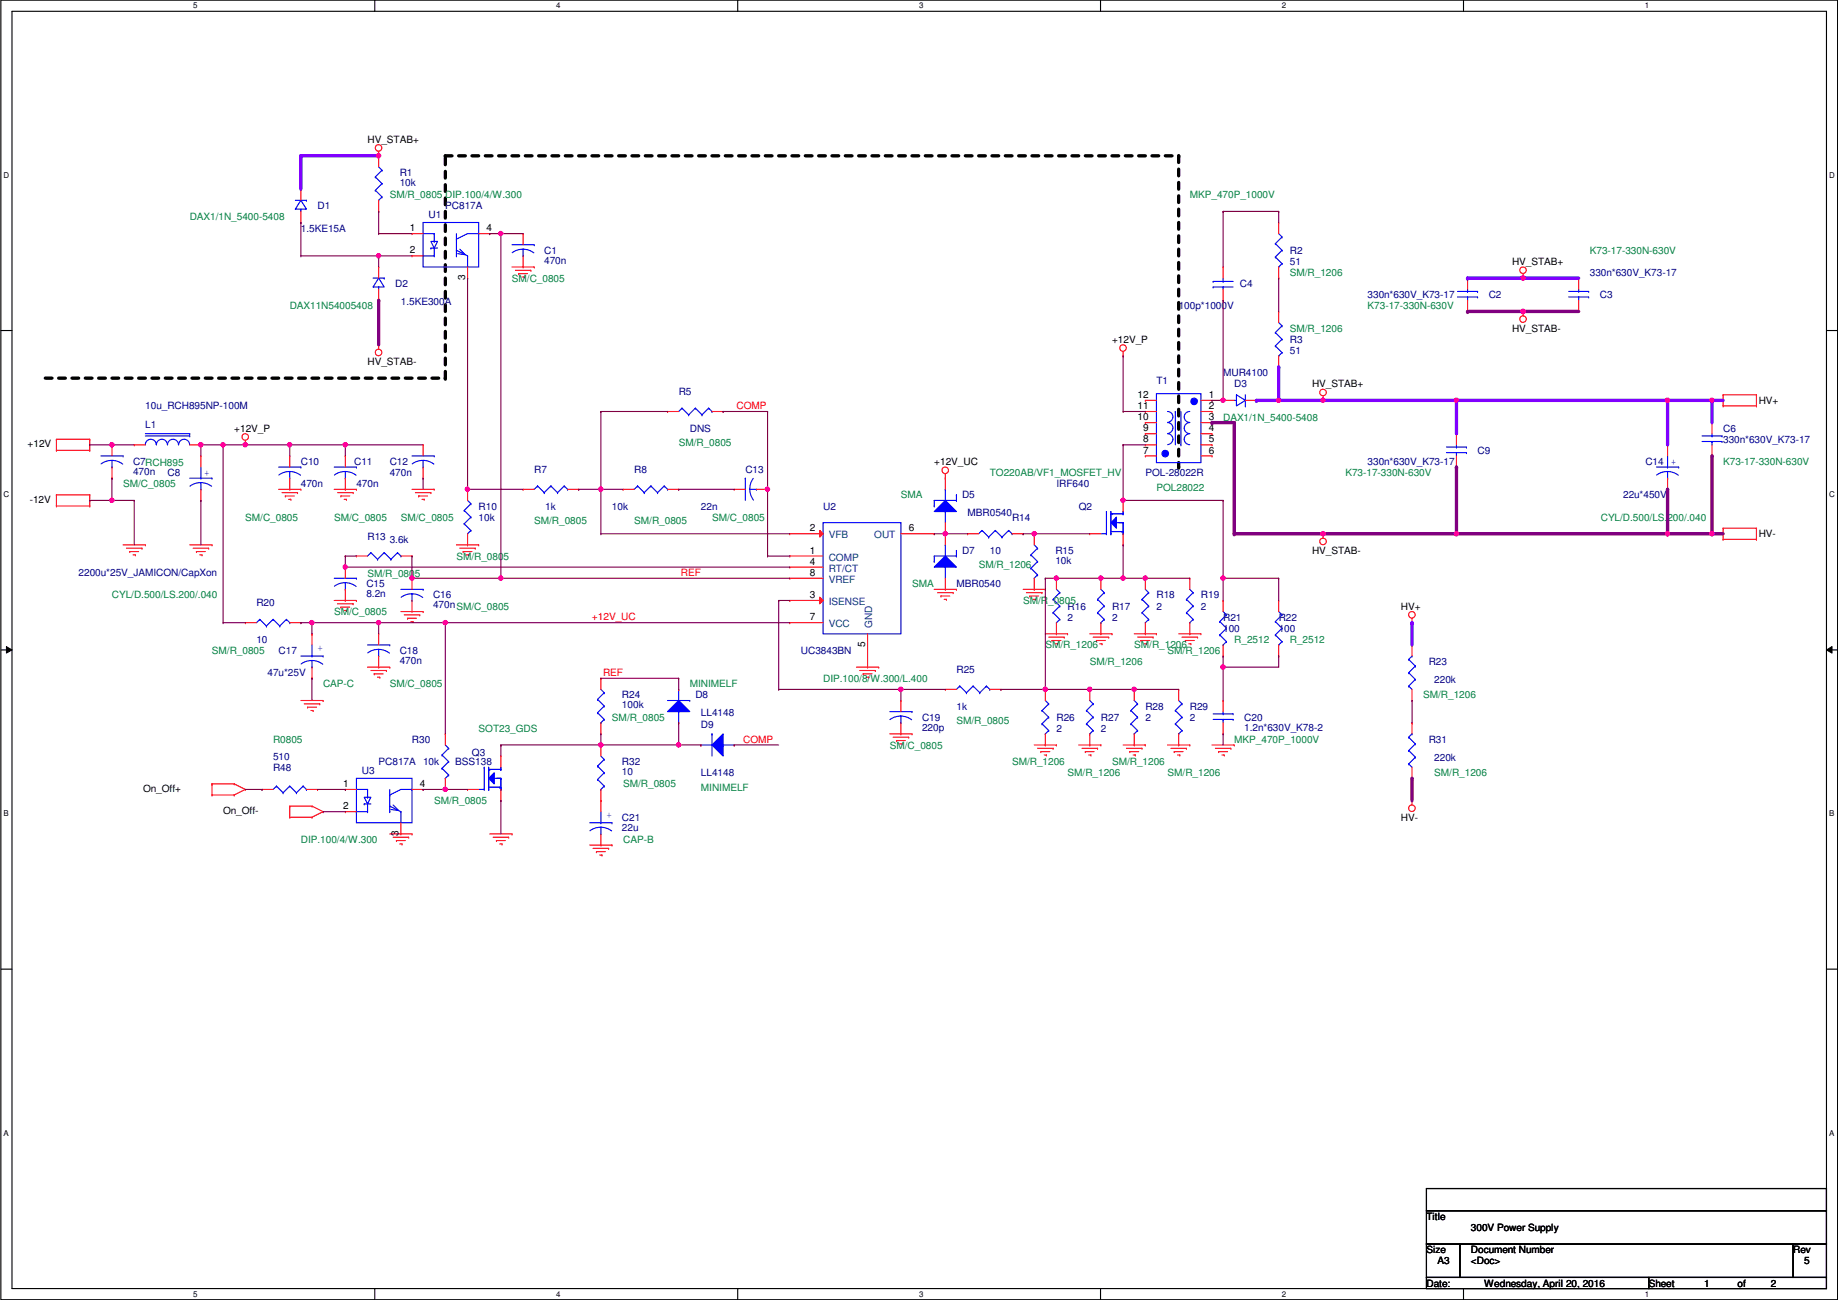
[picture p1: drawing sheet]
<svg xmlns="http://www.w3.org/2000/svg" width="420mm" height="297mm" viewBox="0 0 420 297" stroke-linecap="round" stroke-linejoin="round" font-family="sans-serif">
<defs><g id="words">
<g font-size="2.3">
<text x="84" y="32.6">HV_STAB+</text>
<text x="93.7" y="52.8">1</text>
<text x="111.2" y="52.8">4</text>
<text x="93.7" y="57.9">2</text>
<text x="106.3" y="64.1" transform="rotate(-90 106.3 64.1)">3</text>
<text x="345.6" y="60.5">HV_STAB+</text>
<text x="345.6" y="75.8">HV_STAB-</text>
<text x="84" y="83.4">HV_STAB-</text>
<text x="254.2" y="78.3">+12V_P</text>
<text x="299.9" y="88.5">HV_STAB+</text>
<text x="260" y="93.5">11</text>
<text x="260" y="90.9">12</text>
<text x="276.3" y="90.9">1</text>
<text x="276.3" y="93.5">2</text>
<text x="402" y="92.3">HV+</text>
<text x="53.5" y="98.6">+12V_P</text>
<text x="260" y="96">10</text>
<text x="261.3" y="101.1">8</text>
<text x="261.3" y="98.6">9</text>
<text x="276.3" y="96">3</text>
<text x="276.3" y="98.6">4</text>
<text x="276.3" y="101.1">5</text>
<text x="6.3" y="102.2">+12V</text>
<text x="213.6" y="106.3">+12V_UC</text>
<text x="261.3" y="103.6">7</text>
<text x="276.3" y="103.6">6</text>
<text x="6.8" y="114.9">-12V</text>
<text x="185.1" y="121.4">2</text>
<text x="207.7" y="121.4">6</text>
<text x="402" y="122.8">HV-</text>
<text x="185.1" y="131.6">8</text>
<text x="185.1" y="129">4</text>
<text x="185.1" y="126.5">1</text>
<text x="299.9" y="126.6">HV_STAB-</text>
<text x="185.1" y="136.7">3</text>
<text x="185.1" y="141.7">7</text>
<text x="320.2" y="139.3">HV+</text>
<text x="197.8" y="147.9" transform="rotate(-90 197.8 147.9)">5</text>
<text x="78.4" y="179.8">1</text>
<text x="96" y="179.8">4</text>
<text x="32.7" y="180.9">On_Off+</text>
<text x="78.4" y="184.9">2</text>
<text x="51" y="186">On_Off-</text>
<text x="91.1" y="191.1" transform="rotate(-90 91.1 191.1)">3</text>
<text x="320.2" y="187.5">HV-</text>
<text x="326.1" y="278.7">Title</text>
<text x="336.2" y="281.3">300V Power Supply</text>
<text x="326.1" y="286.3">Size</text>
<text x="336.2" y="286.3">Document Number</text>
<text x="409.9" y="286.3">Rev</text>
<text x="326.1" y="294">Date:</text>
<text x="328.6" y="288.9">A3</text>
<text x="336.2" y="288.9">&lt;Doc&gt;</text>
<text x="339.3" y="294">Wednesday, April 20, 2016</text>
<text x="376.9" y="294">Sheet</text>
<text x="389.6" y="294">1</text>
<text x="397.2" y="294">of</text>
<text x="404.8" y="294">2</text>
<text x="412.4" y="288.9">5</text>
</g>
<g font-size="2.3" fill="#000080">
<text x="91.4" y="40.2">R1</text>
<text x="72.6" y="47.8">D1</text>
<text x="91.4" y="42.5">10k</text>
<text x="101.8" y="47.8">PC817A</text>
<text x="68.8" y="52.9">1.5KE15A</text>
<text x="98" y="49.9">U1</text>
<text x="124.4" y="58">C1</text>
<text x="294.8" y="58">R2</text>
<text x="90.4" y="65.6">D2</text>
<text x="124.4" y="60.3">470n</text>
<text x="283.4" y="65.6">C4</text>
<text x="294.8" y="60.5">51</text>
<text x="363.4" y="63.1">330n*630V_K73-17</text>
<text x="91.6" y="69.7">1.5KE300A</text>
<text x="269.4" y="70.7">100p*1000V</text>
<text x="312.6" y="68.2">330n*630V_K73-17</text>
<text x="340.3" y="68.2">C2</text>
<text x="365.7" y="68.2">C3</text>
<text x="294.8" y="78.3">R3</text>
<text x="294.8" y="80.9">51</text>
<text x="264.4" y="87.7">T1</text>
<text x="279.6" y="85.9">MUR4100</text>
<text x="282.1" y="88.5">D3</text>
<text x="33.2" y="93.6">10u_RCH895NP-100M</text>
<text x="155.1" y="90.3">R5</text>
<text x="33.2" y="97.9">L1</text>
<text x="157.7" y="98.6">DNS</text>
<text x="393.9" y="98.6">C6</text>
<text x="393.9" y="101.2">330n*630V_K73-17</text>
<text x="30.4" y="106.3">C7RCH895</text>
<text x="68.8" y="106.3">C10</text>
<text x="81" y="106.3">C11</text>
<text x="89.1" y="106.3">C12</text>
<text x="312.6" y="106.3">330n*630V_K73-17</text>
<text x="337.8" y="103.7">C9</text>
<text x="376.1" y="106.3">C14</text>
<text x="30.4" y="108.5">470n</text>
<text x="38.3" y="108.8">C8</text>
<text x="68.8" y="111.3">470n</text>
<text x="81.5" y="111.3">470n</text>
<text x="89.1" y="108.8">470n</text>
<text x="122.1" y="108">R7</text>
<text x="145" y="108">R8</text>
<text x="170.4" y="108">C13</text>
<text x="219.9" y="113.9">D5</text>
<text x="241.5" y="111.3">IRF640</text>
<text x="261.8" y="108.8">POL-28022R</text>
<text x="371" y="113.9">22u*450V</text>
<text x="109.4" y="116.4">R10</text>
<text x="109.4" y="119">10k</text>
<text x="124.7" y="116.4">1k</text>
<text x="139.9" y="116.4">10k</text>
<text x="160.2" y="116.4">22n</text>
<text x="188.2" y="116.4">U2</text>
<text x="221.2" y="117.9">MBR0540</text>
<text x="231.3" y="119">R14</text>
<text x="246.6" y="116.4">Q2</text>
<text x="84" y="123.3">R13</text>
<text x="89.1" y="124">3.6k</text>
<text x="18" y="131.7">2200u*25V_JAMICON/CapXon</text>
<text x="219.9" y="126.6">D7</text>
<text x="226.3" y="126.6">10</text>
<text x="241.2" y="126.6">R15</text>
<text x="241.2" y="128.9">10k</text>
<text x="83.8" y="134.2">C15</text>
<text x="83.8" y="136.5">8.2n</text>
<text x="99" y="136.7">C16</text>
<text x="218.6" y="134.2">MBR0540</text>
<text x="264.4" y="136.7">R18</text>
<text x="274.5" y="136.7">R19</text>
<text x="58.6" y="138.5">R20</text>
<text x="99" y="139">470nSM/C_0805</text>
<text x="244" y="139.3">R16</text>
<text x="244" y="141.8">2</text>
<text x="254.2" y="139.3">R17</text>
<text x="254.2" y="141.8">2</text>
<text x="264.4" y="139.3">2</text>
<text x="274.5" y="139.3">2</text>
<text x="279.6" y="141.8">R21</text>
<text x="292.3" y="141.8">R22</text>
<text x="58.6" y="146.9">10</text>
<text x="63.7" y="149.4">C17</text>
<text x="91.4" y="149.4">C18</text>
<text x="183.1" y="149.4">UC3843BN</text>
<text x="279.6" y="144.4">100</text>
<text x="292.3" y="144.4">100</text>
<text x="61.2" y="154.5">47u*25V</text>
<text x="91.4" y="151.7">470n</text>
<text x="218.6" y="153.8">R25</text>
<text x="326.6" y="152">R23</text>
<text x="142.2" y="159.6">R24</text>
<text x="142.2" y="161.9">100k</text>
<text x="159" y="159.6">D8</text>
<text x="327.9" y="156">220k</text>
<text x="160.2" y="166.5">D9</text>
<text x="160.2" y="163.7">LL4148</text>
<text x="210.8" y="164.7">C19</text>
<text x="210.8" y="167">220p</text>
<text x="218.6" y="162.1">1k</text>
<text x="241.5" y="164.7">R26</text>
<text x="241.5" y="167.2">2</text>
<text x="251.7" y="164.7">R27</text>
<text x="251.7" y="167.2">2</text>
<text x="261.8" y="162.1">R28</text>
<text x="261.8" y="164.7">2</text>
<text x="272" y="162.1">R29</text>
<text x="272" y="164.7">2</text>
<text x="284.4" y="164.7">C20</text>
<text x="284.4" y="167">1.2n*630V_K78-2</text>
<text x="62.4" y="173.6">510</text>
<text x="94.2" y="169.8">R30</text>
<text x="107.9" y="172.8">Q3</text>
<text x="326.6" y="169.8">R31</text>
<text x="327.9" y="173.8">220k</text>
<text x="62.4" y="176.1">R48</text>
<text x="82.8" y="176.9">U3</text>
<text x="86.6" y="174.8">PC817A</text>
<text x="96.7" y="174.8">10k</text>
<text x="104.1" y="174.8">BSS138</text>
<text x="142.2" y="174.8">R32</text>
<text x="142.2" y="177.1">10</text>
<text x="160.2" y="177.4">LL4148</text>
<text x="142.2" y="187.5">C21</text>
<text x="142.2" y="189.8">22u</text>
</g>
<g font-size="2.3" fill="#008040">
<text x="89.1" y="45.3">SM/R_0805</text>
<text x="101.8" y="45.3">DIP.100/4/W.300</text>
<text x="272" y="45.3">MKP_470P_1000V</text>
<text x="43.4" y="50.4">DAX1/1N_5400-5408</text>
<text x="363.4" y="58">K73-17-330N-630V</text>
<text x="117" y="64.3">SM/C_0805</text>
<text x="294.8" y="63.1">SM/R_1206</text>
<text x="66.2" y="70.7">DAX11N54005408</text>
<text x="312.6" y="70.7">K73-17-330N-630V</text>
<text x="294.8" y="75.8">SM/R_1206</text>
<text x="155.1" y="101.9">SM/R_0805</text>
<text x="279.6" y="96.1">DAX1/1N_5400-5408</text>
<text x="393.9" y="106.3">K73-17-330N-630V</text>
<text x="28.1" y="111.3">SM/C_0805</text>
<text x="205.9" y="113.9">SMA</text>
<text x="226.3" y="108.8">TO220AB/VF1_MOSFET_HV</text>
<text x="264.4" y="112.1">POL28022</text>
<text x="307.5" y="108.8">K73-17-330N-630V</text>
<text x="56.1" y="119">SM/C_0805</text>
<text x="76.4" y="119">SM/C_0805</text>
<text x="91.6" y="119">SM/C_0805</text>
<text x="122.1" y="119.7">SM/R_0805</text>
<text x="145" y="119.7">SM/R_0805</text>
<text x="162.8" y="119">SM/C_0805</text>
<text x="366" y="119">CYL/D.500/LS.200/.040</text>
<text x="84" y="131.9">SM/R_0805</text>
<text x="104.3" y="127.8">SM/R_0805</text>
<text x="223.7" y="129.9">SM/R_1206</text>
<text x="25.6" y="136.7">CYL/D.500/LS.200/.040</text>
<text x="208.5" y="134.2">SMA</text>
<text x="76.4" y="140.5">SM/C_0805</text>
<text x="233.9" y="138">SM/R_0805</text>
<text x="48.5" y="149.4">SM/R_0805</text>
<text x="239" y="148.2">SM/R_1206</text>
<text x="259.3" y="148.2">SM/R_1206</text>
<text x="266.9" y="149.4">SM/R_1206</text>
<text x="282.1" y="146.9">R_2512</text>
<text x="294.8" y="146.9">R_2512</text>
<text x="188.2" y="155.8">DIP.100/8/W.300/L.400</text>
<text x="249.1" y="152">SM/R_1206</text>
<text x="73.9" y="157.1">CAP-C</text>
<text x="89.1" y="157.1">SM/C_0805</text>
<text x="157.7" y="157.1">MINIMELF</text>
<text x="325.3" y="159.6">SM/R_1206</text>
<text x="109.4" y="167.2">SOT23_GDS</text>
<text x="139.9" y="164.7">SM/R_0805</text>
<text x="218.6" y="165.4">SM/R_0805</text>
<text x="62.4" y="169.8">R0805</text>
<text x="203.4" y="171">SM/C_0805</text>
<text x="282.1" y="169.8">MKP_470P_1000V</text>
<text x="142.4" y="179.9">SM/R_0805</text>
<text x="231.3" y="174.8">SM/R_1206</text>
<text x="244" y="177.4">SM/R_1206</text>
<text x="254.2" y="174.8">SM/R_1206</text>
<text x="266.9" y="177.4">SM/R_1206</text>
<text x="327.9" y="177.4">SM/R_1206</text>
<text x="99.3" y="183.7">SM/R_0805</text>
<text x="160.2" y="180.7">MINIMELF</text>
<text x="68.8" y="192.6">DIP.100/4/W.300</text>
<text x="142.4" y="192.6">CAP-B</text>
</g>
<g font-size="2.3" fill="#f00">
<text x="168.3" y="93.5">COMP</text>
<text x="155.6" y="131.6">REF</text>
<text x="135.3" y="141.6">+12V_UC</text>
<text x="137.9" y="154.5">REF</text>
<text x="169.9" y="169.7">COMP</text>
</g>
<g font-size="2.3" fill="#00f">
<text x="382" y="106.3">+</text>
<text x="46.7" y="108.8">+</text>
<text x="72.6" y="148.7">+</text>
<text x="138.6" y="186.8">+</text>
</g>
<g font-size="2.3" fill="#004080">
<text x="189.4" y="123">VFB</text>
<text x="199.8" y="123">OUT</text>
<text x="189.4" y="130.6">RT/CT</text>
<text x="189.4" y="128.1">COMP</text>
<text x="189.4" y="133.2">VREF</text>
<text x="189.4" y="143.3">VCC</text>
<text x="189.4" y="138.3">ISENSE</text>
<text x="199.4" y="143.6" transform="rotate(-90 199.4 143.6)">GND</text>
</g>
<g font-size="1.8">
<text x="44.2" y="1.9">5</text>
<text x="127.1" y="1.9">4</text>
<text x="210.1" y="1.9">3</text>
<text x="293" y="1.9">2</text>
<text x="376" y="1.9">1</text>
<text x=".8" y="40.6">D</text>
<text x="418.2" y="40.6">D</text>
<text x=".8" y="113.6">C</text>
<text x="418.2" y="113.6">C</text>
<text x=".8" y="186.6">B</text>
<text x="418.2" y="186.6">B</text>
<text x=".8" y="259.5">A</text>
<text x="418.2" y="259.5">A</text>
<text x="44.2" y="296.3">5</text>
<text x="127.1" y="296.3">4</text>
<text x="210.1" y="296.3">3</text>
<text x="293" y="296.3">2</text>
<text x="376" y="296.3">1</text>
</g>
</g></defs>
<path d="M.2 0h419.9v297h-419.9zM2.7 2.6h414.8v291.8h-414.8z" fill="none" stroke="#000" stroke-width=".25"/>
<g fill="#fff">
<path d="M44.2 .3h1v2h-1z"/>
<path d="M44.2 294.7h1v2h-1z"/>
</g>
<path d="M85.7 0v2.6M85.7 294.4v2.6" fill="none" stroke="#000" stroke-width=".25"/>
<g fill="#fff">
<path d="M127.1 .3h1v2h-1z"/>
<path d="M127.1 294.7h1v2h-1z"/>
</g>
<path d="M168.6 0v2.6M168.6 294.4v2.6" fill="none" stroke="#000" stroke-width=".25"/>
<g fill="#fff">
<path d="M210.1 .3h1v2h-1z"/>
<path d="M210.1 294.7h1v2h-1z"/>
</g>
<path d="M251.6 0v2.6M251.6 294.4v2.6" fill="none" stroke="#000" stroke-width=".25"/>
<g fill="#fff">
<path d="M293 .3h1v2h-1z"/>
<path d="M293 294.7h1v2h-1z"/>
</g>
<path d="M334.5 0v2.6M334.5 294.4v2.6" fill="none" stroke="#000" stroke-width=".25"/>
<g fill="#fff">
<path d="M376 .3h1v2h-1z"/>
<path d="M376 294.7h1v2h-1z"/>
<path d="M.8 39h1.3v2h-1.3z"/>
<path d="M418.2 39h1.2v2h-1.2z"/>
<path d="M.8 112h1.3v2h-1.3z"/>
<path d="M418.2 112h1.2v2h-1.2z"/>
</g>
<path d="M.2 75.5h2.5M417.5 75.5h2.6" fill="none" stroke="#000" stroke-width=".25"/>
<g fill="#fff">
<path d="M.8 185h1.2v1.9h-1.2z"/>
<path d="M418.2 185h1.1v1.9h-1.1z"/>
</g>
<path d="M.2 148.5h2.5M417.5 148.5h2.6" fill="none" stroke="#000" stroke-width=".25"/>
<path d="M1.5 147.7l1.2 .8-1.2 .7zM417.5 148.5l1.3-.8v1.5z" fill="#000"/>
<path d="M1.5 147.7l1.2 .8-1.2 .7zM417.5 148.5l1.3-.8v1.5z" fill="none" stroke="#000" stroke-width=".23"/>
<g fill="#fff">
<path d="M.8 257.9h1.2v2h-1.2z"/>
<path d="M418.2 257.9h1.1v2h-1.1z"/>
</g>
<path d="M.2 221.4h2.5M417.5 221.4h2.6M326.1 271.6h91.4v5h-91.4zM326.1 276.6h91.4v7.7h-91.4zM326.1 284.3h7.6v7.6h-7.6zM326.1 291.9h50.8v2.5h-50.8zM333.7 284.3h76.2v7.6h-76.2zM376.9 291.9h40.6v2.5h-40.6zM409.9 284.3h7.6v7.6h-7.6z" fill="none" stroke="#000" stroke-width=".25"/>
<path d="M101.8 35.6h167.6M269.4 35.6v71.1M10.4 86.4h91.4M101.8 86.4v-50.8" fill="none" stroke="#000" stroke-width=".76" stroke-dasharray="1.5 1.5"/>
<g fill="#000" stroke-dasharray="1.5 1.5">
<circle cx="101.8" cy="35.6" r=".38"/>
<circle cx="269.4" cy="35.6" r=".38"/>
<circle cx="101.8" cy="86.4" r=".38"/>
<circle cx="269.4" cy="106.7" r=".38"/>
</g>
<g fill="none" stroke="#f00" stroke-width=".25">
<path d="M86.6 35.6h.1M86.6 34.6v1M292.3 50.8h.1M292.3 50.8v2.6M86.6 78.8h.1M86.6 78.8v1M117 61h5.1M117.8 61.8h3.6M118.6 62.5h.1M118.6 62.5h2M119.3 63.3h.5M119.8 63.3h.1"/>
<path d="M121.4 61.8h.1M122.1 61h.1M279.6 68.6h.1M279.6 61h.1M279.6 61v2.5M279.6 66.1v2.5M292.3 63.5h.1M292.3 61v2.5M348.2 71.2h.1M348.2 63.5h.1M348.2 62.5v1M348.2 71.2v1"/>
<path d="M256.7 81.3h.1M256.7 80.3v1M302.5 91.5h.1M302.5 90.5v1M393.9 90.2h.1M393.9 92.8h.1M393.9 90.2h7.6M393.9 90.2v2.6M393.9 92.8h7.6M401.5 92.8h.1M401.5 90.2h.1M401.5 90.2v2.6"/>
<path d="M12.9 102.9h.1M12.9 100.4h.1M12.9 115.6h.1M12.9 113.1h.1M12.9 100.4h7.6M12.9 102.9h7.6M12.9 100.4v2.5M12.9 113.1v2.5M12.9 113.1h7.6M12.9 115.6h7.6M20.5 100.4h.1M20.5 102.9h.1"/>
<path d="M20.5 113.1h.1M20.5 115.6h.1M20.5 100.4v2.5M20.5 113.1v2.5M56.1 101.6h.1M56.1 100.6v1M63.7 111.8h5.1M64.5 112.6h3.5M65.2 113.3h.1M65.2 113.3h2.1M66 114.1h.5M66.5 114.1h.1"/>
<path d="M68 112.6h.1M68.8 111.8h.1M76.4 111.8h5.1M77.2 112.6h3.5M77.9 113.3h.1M77.9 113.3h2.1M78.7 114.1h.5M79.2 114.1h.1M80.7 112.6h.1M81.5 111.8h.1M94.2 111.8h5.1M94.9 112.6h3.6"/>
<path d="M95.7 113.3h.1M95.7 113.3h2M96.5 114.1h.5M97 114.1h.1M98.5 112.6h.1M99.3 111.8h.1M216.1 109.3h.1M216.1 108.2v1.1M28.1 124.5h5.1M28.9 125.3h3.6M29.7 126h.1M29.7 126h2"/>
<path d="M30.4 126.8h.5M30.9 126.8h.1M32.5 125.3h.1M33.2 124.5h.1M43.4 124.5h5.1M44.1 125.3h3.6M44.9 126h.1M44.9 126h2M45.7 126.8h.5M46.2 126.8h.1M47.7 125.3h.1M48.5 124.5h.1"/>
<path d="M76.4 137.2h5.1M77.2 138h3.5M77.9 138.7h.1M77.9 138.7h2.1M78.7 139.5h.5M79.2 139.5h.1M80.7 138h.1M81.5 137.2h.1M91.6 139.7h5.1M96.7 139.7h.1M104.3 124.5h5.1M105.1 125.3h3.6"/>
<path d="M105.9 126h.1M105.9 126h2M106.6 126.8h.5M107.1 126.8h.1M108.7 125.3h.1M109.4 124.5h.1M213.6 134.7h5M214.3 135.4h3.6M215.1 136.2h.1M215.1 136.2h2M215.8 136.9h.6M216.4 136.9h.1"/>
<path d="M217.9 135.4h.1M218.6 134.7h.1M233.9 134.7h5.1M234.6 135.4h3.6M235.4 136.2h.1M235.4 136.2h2M236.2 136.9h.5M236.7 136.9h.1M238.2 135.4h.1M239 134.7h.1M251.7 132.1h.1M251.7 132.1v2.6"/>
<path d="M302.5 122h.1M302.5 122v1M393.9 120.7h.1M393.9 123.2h.1M393.9 120.7v2.5M393.9 120.7h7.6M393.9 123.2h7.6M401.5 123.2h.1M401.5 120.7h.1M401.5 120.7v2.5M84 152.4h5.1M84.8 153.2h3.5"/>
<path d="M85.5 154h.1M85.5 154h2.1M86.3 154.7h.5M86.8 154.7h.1M88.3 153.2h.1M89.1 152.4h.1M92.4 140.5h3.6M93.2 141.3h.1M93.2 141.3h2M93.9 142h.5M94.4 142h.1M96 140.5h.1"/>
<path d="M195.8 152.4h5.1M196.5 153.2h3.6M197.3 154h.1M197.3 154h2M198.1 154.7h.5M198.6 154.7h.1M200.1 153.2h.1M200.9 152.4h.1M239 144.8h5M239.7 145.6h3.6M240.5 146.3h.1M240.5 146.3h2"/>
<path d="M241.2 147.1h.6M241.8 147.1h.1M243.3 145.6h.1M244 144.8h.1M249.1 144.8h5.1M249.9 145.6h3.5M250.6 146.3h.1M250.6 146.3h2.1M251.4 147.1h.5M251.7 144.8h.1M251.7 142.3v2.5M251.9 147.1h.1"/>
<path d="M253.4 145.6h.1M254.2 144.8h.1M259.3 144.8h5.1M260 145.6h3.6M260.8 146.3h.1M260.8 146.3h2M261.6 147.1h.5M262.1 147.1h.1M263.6 145.6h.1M264.4 144.8h.1M269.4 157.5h.1M269.4 144.8h5.1"/>
<path d="M269.4 157.5v2.6M270.2 145.6h3.6M271 146.3h.1M271 146.3h2M271.7 147.1h.5M272.2 147.1h.1M273.8 145.6h.1M274.5 144.8h.1M322.8 142.3h.1M322.8 141.3v1M48.5 179.1h.1M48.5 179.1h5"/>
<path d="M48.5 179.1v2.6M53.5 179.1h.1M53.5 179.1l2.6 1.3M68.8 160.1h5.1M69.5 160.8h3.6M70.3 161.6h.1M70.3 161.6h2M71.1 162.3h.5M71.6 162.3h.1M73.1 160.8h.1M73.9 160.1h.1M203.4 167.7h5.1"/>
<path d="M204.2 168.4h3.5M204.9 169.2h.1M204.9 169.2h2.1M205.7 170h.5M206.2 170h.1M207.7 168.4h.1M208.5 167.7h.1M236.4 170.2h5.1M237.2 171h3.5M237.9 171.7h.1M237.9 171.7h2.1M238.7 172.5h.5"/>
<path d="M239.2 172.5h.1M240.7 171h.1M241.5 170.2h.1M246.6 170.2h5.1M247.3 171h3.6M248.1 171.7h.1M248.1 171.7h2M248.9 172.5h.5M249.4 172.5h.1M250.9 171h.1M251.7 170.2h.1M256.7 170.2h5.1"/>
<path d="M257.5 171h3.6M258.3 171.7h.1M258.3 171.7h2M259 172.5h.5M259.5 172.5h.1M261.1 171h.1M261.8 170.2h.1M266.9 170.2h5.1M267.7 171h3.5M268.4 171.7h.1M268.4 171.7h2.1M269.2 172.5h.5"/>
<path d="M269.4 170.2h.1M269.4 167.7v2.5M269.7 172.5h.1M271.2 171h.1M272 170.2h.1M277.1 170.2h5M277.8 171h3.6M278.6 171.7h.1M278.6 171.7h2M279.3 172.5h.6M279.6 160.1h.1M279.6 167.7h.1"/>
<path d="M279.6 160.1v2.5M279.6 165.1v2.6M279.9 172.5h.1M281.4 171h.1M282.1 170.2h.1M48.5 181.7h.1M48.5 181.7h5M53.5 181.7h.1M56.1 180.4h.1M56.1 180.4l-2.6 1.3M66.2 186.7h.1M66.2 184.2h.1"/>
<path d="M66.2 184.2h5.1M66.2 186.7h5.1M66.2 184.2v2.5M71.3 184.2h.1M71.3 186.7h.1M71.3 184.2l2.6 1.3M73.9 185.5h.1M73.9 185.5l-2.6 1.2M89.1 190.5h5.1M89.9 191.3h3.5M90.6 192.1h.1M90.6 192.1h2.1"/>
<path d="M91.4 192.8h.5M91.9 192.8h.1M93.4 191.3h.1M94.2 190.5h.1M112 190.5h5M112.7 191.3h3.6M113.5 192.1h.1M113.5 192.1h2M114.2 192.8h.6M114.8 192.8h.1M116.3 191.3h.1M117 190.5h.1"/>
<path d="M134.8 193.1h5.1M135.6 193.8h3.5M136.3 194.6h.1M136.3 194.6h2.1M137.1 195.4h.5M137.6 195.4h.1M139.1 193.8h.1M139.9 193.1h.1M322.8 182.9h.1M322.8 182.9v1"/>
<circle cx="86.5" cy="33.8" r=".75"/>
<circle cx="256.7" cy="79.5" r=".75"/>
<circle cx="348.2" cy="72.9" r=".75"/>
<circle cx="348.2" cy="61.7" r=".75"/>
<circle cx="56.1" cy="99.8" r=".75"/>
<circle cx="86.5" cy="80.5" r=".75"/>
<circle cx="302.4" cy="89.7" r=".75"/>
<circle cx="216.1" cy="107.5" r=".75"/>
<circle cx="302.4" cy="123.7" r=".75"/>
<circle cx="322.8" cy="140.5" r=".75"/>
<circle cx="322.8" cy="184.7" r=".75"/>
</g>
<g fill="none" stroke="#00f" stroke-width=".25">
<path d="M291.5 55.7h.1M291.5 58.7h.1M291.5 55.7l1.6 1.5M291.5 58.7l1.6 1.5M292.3 53.4l.8 .7M293.1 54.1h.1M293.1 57.2h.1M293.1 54.1l-1.6 1.6M293.1 57.2l-1.6 1.5M277.3 64.3h.1M277.3 65.6h.1M277.3 64.3h4.6"/>
<path d="M277.3 65.6h4.6M279.6 65.6h.1M279.6 64.3h.1M279.6 63.5v.8M279.6 65.6v.5M292.3 61h.1M293.1 60.2h.1M293.1 60.2l-.8 .8M250.9 136.9h.1M250.9 140h.1M250.9 136.9l1.5 1.6M250.9 140l1.5 1.5"/>
<path d="M251.7 134.7l.7 .7M252.4 135.4h.1M252.4 138.5h.1M252.4 135.4l-1.5 1.5M252.4 138.5l-1.5 1.5M251.7 142.3h.1M252.4 141.5h.1M252.4 141.5l-.7 .8M268.7 162.3h.1M268.7 165.4h.1M268.7 162.3l1.5 1.6M268.7 165.4l1.5 1.5"/>
<path d="M269.4 167.7h.1M269.4 160.1l.8 .7M270.2 160.8h.1M270.2 163.9h.1M270.2 166.9h.1M270.2 160.8l-1.5 1.5M270.2 163.9l-1.5 1.5M270.2 166.9l-.8 .8M277.3 164.4h4.6M277.3 163.1h4.6M279.6 163.1h.1M279.6 164.4h.1"/>
<path d="M279.6 162.6v.5M279.6 164.4v.7M281.9 164.4h.1M281.9 163.1h.1"/>
</g>
<path d="M253.9 119.4l1.3-1.2v2.5z" fill="#00f"/>
<g fill="none" stroke="#00f" stroke-width=".25">
<path d="M264.4 90h10.1v15.7h-10.1zM266.9 99.1a1.25 1.25 0 0 1 1.2 1.3 1.25 1.25 0 0 1-1.2 1.2M266.9 96.6a1.25 1.25 0 0 1 1.2 1.2 1.25 1.25 0 0 1-1.2 1.3M266.9 94a1.25 1.25 0 0 1 1.2 1.3 1.25 1.25 0 0 1-1.2 1.2M268.7 94h.1M268.7 94v7.6M269.9 94v7.6M272 99.1a1.25 1.25 0 0 0-1.3 1.3 1.25 1.25 0 0 0 1.3 1.2M272 94a1.25 1.25 0 0 0-1.3 1.3 1.25 1.25 0 0 0 1.3 1.2M272 96.6a1.25 1.25 0 0 0-1.3 1.2 1.25 1.25 0 0 0 1.3 1.3M252.9 116.9h.1M252.9 116.9v5.1"/>
<path d="M253.9 119.4l1.3-1.2v2.5zM253.9 117.4h.1M253.9 116.9v5.1M253.9 117.4h2.8M254.2 117.4h.1M255.2 119.4h1.5M256.7 117.4h.1M256.7 119.4h.1M256.7 116.9v.5M256.7 119.4v2.6M269.9 101.6h.1M251.7 122h1.2"/>
<path d="M252.9 122h.1M253.9 122h.1M253.9 121.5h2.8M256.5 121.5h.1M256.7 122h.1M256.7 121.5h.1"/>
</g>
<path d="M256.7 114.3h.1M256.7 114.3v2.6M249.1 122h.1M249.1 122h2.6M256.7 124.5h.1M256.7 122v2.5" fill="none" stroke="#f00" stroke-width=".25"/>
<circle cx="273" cy="91.7" r=".75" fill="#00f"/>
<circle cx="273" cy="91.7" r=".75" fill="none" stroke="#00f" stroke-width=".25"/>
<circle cx="266.4" cy="103.6" r=".75" fill="#00f"/>
<circle cx="266.4" cy="103.6" r=".75" fill="none" stroke="#00f" stroke-width=".25"/>
<g fill="none" stroke="#f00" stroke-width=".25">
<path d="M261.8 99.1h.1M261.8 96.6h.1M261.8 94h.1M261.8 91.5h.1M261.8 91.5h2.6M261.8 94h2.6M261.8 96.6h2.6M261.8 99.1h2.6M274.5 91.5h2.6M274.5 94h2.6M274.5 96.6h2.6M274.5 99.1h2.6"/>
<path d="M277.1 91.5h.1M277.1 94h.1M277.1 96.6h.1M277.1 99.1h.1M261.8 104.2h.1M261.8 101.6h.1M261.8 101.6h2.6M261.8 104.2h2.6M274.5 101.6h2.6M274.5 104.2h2.6M277.1 101.6h.1M277.1 104.2h.1"/>
</g>
<path d="M216.1 114.3l2.5 2.6h-5z" fill="#00f"/>
<g fill="none" stroke="#00f" stroke-width=".25">
<path d="M117 55.9h5.1M119.6 58.5h.1M119.6 56.9l1 .2 1.4 .7M119.6 56.9l-1.6 .3-.9 .5M119.6 56.9v1.6M122.1 55.9h.1M188.2 119.4h17.7v25.4h-17.7zM213.6 115.6h.1M216.1 114.3l2.5 2.6h-5zM216.1 116.9h.1M216.1 111.8h.1M216.1 111.8v2.5"/>
<path d="M216.1 116.9v2.5M218.6 114.3h.1M218.6 113.1h.1M218.6 114.3h-5v1.3M218.6 113.1v1.2M224.5 121.2h.1M224.5 121.2l-.8 .8M224.5 121.2l1.5 1.5M226 122.7h.1M227.5 121.2h.1M227.5 121.2l-1.5 1.5M227.5 121.2l1.6 1.5"/>
<path d="M229.1 122.7h.1M230.6 121.2h.1M230.6 121.2l-1.5 1.5M230.6 121.2l.7 .8M231.3 122h.1M238.2 162.3h.1M238.2 165.4h.1M238.2 162.3l1.5 1.6M238.2 165.4l1.5 1.5M239 167.7h.1M239 160.1l.7 .7M239.7 160.8h.1"/>
<path d="M239.7 163.9h.1M239.7 166.9h.1M239.7 160.8l-1.5 1.5M239.7 163.9l-1.5 1.5M239.7 166.9l-.7 .8M258.5 162.3h.1M258.5 165.4h.1M258.5 162.3l1.5 1.6M258.5 165.4l1.5 1.5M259.3 167.7h.1M259.3 160.1l.7 .7M260 160.8h.1"/>
<path d="M260 163.9h.1M260 166.9h.1M260 160.8l-1.5 1.5M260 163.9l-1.5 1.5M260 166.9l-.7 .8"/>
</g>
<g fill="none" stroke="#f00" stroke-width=".25">
<path d="M119.6 53.4h.1M119.6 53.4v2.5M119.6 58.5v2.5M119.6 61h.1M216.1 109.3h.1M216.1 109.3v2.5M216.1 119.4v2.6M180.5 132.1h.1M180.5 129.6h.1M180.5 132.1h7.7M180.5 129.6h7.7M205.9 122h7.7"/>
<path d="M213.6 122h.1M216.1 122h.1M221.2 122h.1M221.2 122h2.5M231.3 122h2.6M233.9 122h.1M180.5 142.3h.1M180.5 142.3h7.7M198.3 152.4h.1M198.3 144.8v7.6M239 157.5h.1M239 157.5v2.6"/>
<path d="M259.3 157.5h.1M259.3 157.5v2.6M239 170.2h.1M239 167.7v2.5M259.3 170.2h.1M259.3 167.7v2.5"/>
</g>
<path d="M187.4 121.2l.8 .8-.8 .7z" fill="#f00"/>
<path d="M180.5 122h.1M180.5 127h.1M180.5 122h7.7M180.5 127h7.7M187.4 121.2l.8 .8-.8 .7z" fill="none" stroke="#f00" stroke-width=".25"/>
<path d="M187.4 136.4l.8 .8-.8 .8z" fill="#f00"/>
<g fill="none" stroke="#f00" stroke-width=".25">
<path d="M68.8 50.8h.1M68.8 43.2h.1M68.8 43.2v2.6M68.8 48.3v2.5M94.2 53.4h.1M94.2 58.5h.1M94.2 53.4h2.5M94.2 58.5h2.5M109.4 53.4h2.6M112 53.4h.1M106.9 63.5h.1M106.9 61v2.5"/>
<path d="M152.6 94h.1M152.6 94h2.5M162.8 94h2.5M165.3 94h.1M30.7 101.6h.1M30.7 101.6h2.5M43.4 101.6h2.5M45.9 101.6h.1M78.9 104.2h.1M78.9 111.8h.1M78.9 104.2v2.5M78.9 109.3v2.5"/>
<path d="M119.6 111.8h.1M119.6 111.8h2.5M129.7 111.8h2.6M132.3 111.8h.1M180.5 137.2h.1M180.5 137.2h7.7M187.4 136.4l.8 .8-.8 .8zM71.3 144.8h.1M71.3 155h.1M71.3 144.8v2.6M71.3 152.4v2.6M86.6 144.8h.1"/>
<path d="M86.6 152.4h.1M86.6 144.8v2.6M86.6 149.9v2.5M216.1 157.5h.1M216.1 157.5h2.5M226.3 157.5h2.5M228.8 157.5h.1M205.9 160.1h.1M205.9 167.7h.1M205.9 160.1v2.5M205.9 165.1v2.6"/>
</g>
<g fill="none" stroke="#00f" stroke-width=".25">
<path d="M67.5 45.8h2.6M68.8 45.8l1.3 2h-2.6zM68.8 47.8h.1M68.8 47.8v.5M70.1 45.8h.1M96.7 50.8h12.7v10.2h-12.7zM96.7 58.5h.1M96.7 58.5h2.6M96.7 53.4h2.6M98.5 55.2h1.5l-.7 1.5zM98.5 56.7h.1M98.5 56.7h1.5"/>
<path d="M99.3 58.5h.1M99.3 55.2h.1M99.3 53.4h.1M99.3 53.4v1.8M99.3 56.7v1.8M104.3 57.2h.1M104.3 54.7h.1M104.3 58.5h.1M104.3 57.2l2.6 1.3M104.3 53.4v5.1M105.1 56.9l1.3 1.3-1.8-.2M106.9 58.5h.1"/>
<path d="M106.9 58.5v2.5M109.4 53.4h.1M109.4 53.4h-2.5l-2.6 1.3M33.2 99.6h10.2M33.2 99.1h10.2M43.4 99.6h.1M43.4 99.1h.1M155.9 93.3h.1M155.9 93.3l-.8 .7M155.9 93.3l1.5 1.5M157.4 94.8h.1M159 93.3h.1"/>
<path d="M159 93.3l-1.6 1.5M159 93.3l1.5 1.5M160.5 94.8h.1M162 93.3h.1M162 93.3l-1.5 1.5M162 93.3l.8 .7M162.8 94h.1M33.2 101.6a1.25 1.25 0 0 1 1.3-1.2 1.25 1.25 0 0 1 1.2 1.2M35.8 101.6a1.25 1.25 0 0 1 1.2-1.2 1.25 1.25 0 0 1 1.3 1.2M38.3 101.6a1.25 1.25 0 0 1 1.2-1.2 1.25 1.25 0 0 1 1.3 1.2M40.8 101.6a1.25 1.25 0 0 1 1.3-1.2 1.25 1.25 0 0 1 1.2 1.2M76.4 106.7h5.1"/>
<path d="M78.9 109.3h.1M78.9 107.7l1.1 .2 1.4 .7M78.9 107.7l-1.5 .3-1 .5M78.9 107.7v1.6M81.5 106.7h.1M122.9 111h.1M122.9 111l-.8 .8M122.9 111l1.5 1.6M124.4 112.6h.1M125.9 111h.1M125.9 111l-1.5 1.6M125.9 111l1.6 1.6"/>
<path d="M127.5 112.6h.1M129 111h.1M129 111l-1.5 1.6M129 111l.7 .8M129.7 111.8h.1M68.8 149.9h5.1M71.3 152.4h.1M71.3 149.9h.1M71.3 150.9l1.1 .2 1.4 .7M71.3 150.9l-1.6 .3-.9 .5M71.3 147.4v2.5M71.3 150.9v1.5"/>
<path d="M73.9 149.9h.1M84 147.4h5.1M86.6 149.9h.1M86.6 148.4l1 .1 1.4 .7M86.6 148.4l-1.6 .3-.9 .5M86.6 148.4v1.5M89.1 147.4h.1M219.4 156.8h.1M219.4 156.8l-.8 .7M219.4 156.8l1.5 1.5M220.9 158.3h.1M222.5 156.8h.1"/>
<path d="M222.5 156.8l-1.6 1.5M222.5 156.8l1.5 1.5M224 158.3h.1M225.5 156.8h.1M225.5 156.8l-1.5 1.5M225.5 156.8l.8 .7M226.3 157.5h.1M203.4 162.6h5.1M205.9 165.1h.1M205.9 163.6l1.1 .2 1.4 .7M205.9 163.6l-1.5 .3-1 .5M205.9 163.6v1.5"/>
<path d="M208.5 162.6h.1"/>
</g>
<path d="M216.1 127l2.5 2.6h-5z" fill="#00f"/>
<g fill="none" stroke="#00f" stroke-width=".25">
<path d="M63.7 106.7h5.1M66.2 109.3h.1M66.2 107.7l1.1 .2 1.4 .7M66.2 107.7l-1.5 .3-1 .5M66.2 107.7v1.6M68.8 106.7h.1M94.2 104.2h5.1M96.7 106.7h.1M96.7 105.2l1.1 .1 1.4 .7M96.7 105.2l-1.6 .3-.9 .5M96.7 105.2v1.5M99.3 104.2h.1"/>
<path d="M170.4 109.3h.1M170.4 109.3v5M171.4 111.8l.1 1 .7 1.5M171.4 111.8h1.5M172.2 109.3l-.5 .9-.3 1.6M172.9 111.8h.1M378.7 106.7h5M381.2 109.3h.1M381.2 106.7h.1M381.2 107.7l1 .2 1.5 .7M381.2 107.7l-1.6 .3-.9 .5M381.2 104.2v2.5"/>
<path d="M381.2 107.7v1.6M383.7 106.7h.1M84.8 126.3h.1M84.8 126.3l-.8 .7M84.8 126.3l1.5 1.5M86.3 127.8h.1M87.8 126.3h.1M87.8 126.3l-1.5 1.5M87.8 126.3l1.6 1.5M89.4 127.8h.1M90.9 126.3h.1M90.9 126.3l-1.5 1.5"/>
<path d="M90.9 126.3l.7 .7M91.6 127h.1M213.6 128.3h.1M216.1 127l2.5 2.6h-5zM216.1 129.6h.1M216.1 124.5h.1M216.1 124.5v2.5M216.1 129.6v2.5M218.6 127h.1M218.6 125.8h.1M218.6 127h-5v1.3M218.6 125.8v1.2"/>
<path d="M279.6 139.7l.8 .8M292.3 139.7l.8 .8M59.4 141.5h.1M59.4 141.5l-.8 .8M59.4 141.5l1.5 1.5M60.9 143h.1M62.4 141.5h.1M62.4 141.5l-1.5 1.5M62.4 141.5l1.6 1.5M64 143h.1M65.5 141.5h.1M65.5 141.5l-1.5 1.5"/>
<path d="M65.5 141.5l.7 .8M66.2 142.3h.1M278.8 142h.1M278.8 145.1h.1M278.8 142l1.6 1.6M278.8 145.1l1.6 1.5M279.6 147.4h.1M280.4 140.5h.1M280.4 143.6h.1M280.4 146.6h.1M280.4 140.5l-1.6 1.5M280.4 143.6l-1.6 1.5"/>
<path d="M280.4 146.6l-.8 .8M291.5 142h.1M291.5 145.1h.1M291.5 142l1.6 1.6M291.5 145.1l1.6 1.5M292.3 147.4h.1M293.1 140.5h.1M293.1 143.6h.1M293.1 146.6h.1M293.1 140.5l-1.6 1.5M293.1 143.6l-1.6 1.5M293.1 146.6l-.8 .8"/>
<path d="M63.2 179.6h.1M63.2 179.6l-.8 .8M63.2 179.6l1.5 1.5M66.2 179.6h.1M66.2 179.6l-1.5 1.5M66.2 179.6l1.6 1.5M69.3 179.6h.1M69.3 179.6l-1.5 1.5M69.3 179.6l.8 .8M81.5 177.8h12.7v10.2h-12.7zM101 172.5h.1M101 175.6h.1"/>
<path d="M101 172.5l1.6 1.5M101 175.6l1.6 1.5M101.8 177.8h.1M101.8 170.2l.8 .8M102.6 171h.1M102.6 174h.1M102.6 177.1h.1M102.6 171l-1.6 1.5M102.6 174l-1.6 1.6M102.6 177.1l-.8 .7M136.6 175h.1M136.6 178.1h.1"/>
<path d="M136.6 175l1.5 1.6M136.6 178.1l1.5 1.5M137.4 172.8l.7 .7M138.1 173.5h.1M138.1 176.6h.1M138.1 179.6h.1M138.1 173.5l-1.5 1.5M138.1 176.6l-1.5 1.5M138.1 179.6l-.7 .8M64.7 181.1h.1M67.8 181.1h.1M70.1 180.4h.1"/>
<path d="M81.5 185.5h.1M81.5 185.5h2.5M81.5 180.4h2.5M83.3 182.2h1.5l-.8 1.5zM83.3 183.7h.1M83.3 183.7h1.5M84 185.5h.1M84 182.2h.1M84 180.4h.1M84 180.4v1.8M84 183.7v1.8M89.1 184.2h.1"/>
<path d="M89.1 181.7h.1M89.1 185.5h.1M89.1 184.2l2.5 1.3M89.1 180.4v5.1M89.9 183.9l1.2 1.3-1.7-.2M91.6 185.5h.1M91.6 185.5v2.5M94.2 180.4h.1M94.2 180.4h-2.6l-2.5 1.3M134.8 188h5.1M137.4 190.5h.1M137.4 188h.1"/>
<path d="M137.4 189l1 .2 1.4 .7M137.4 189l-1.6 .3-.9 .5M137.4 180.4h.1M137.4 185.5v2.5M137.4 189v1.5M139.9 188h.1"/>
</g>
<g fill="none" stroke="#f00" stroke-width=".25">
<path d="M66.2 104.2h.1M66.2 111.8h.1M66.2 104.2v2.5M66.2 109.3v2.5M96.7 101.6h.1M96.7 109.3h.1M96.7 101.6v2.6M96.7 106.7v2.6M167.8 111.8h.1M167.8 111.8h2.6M172.9 111.8h2.6M175.5 111.8h.1"/>
<path d="M381.2 101.6h.1M381.2 111.8h.1M381.2 101.6v2.6M381.2 109.3v2.5M81.5 127h.1M81.5 127h2.5M91.6 127h2.6M94.2 127h.1M216.1 134.7h.1M216.1 122h.1M216.1 122v2.5M216.1 132.1v2.6"/>
<path d="M279.6 137.2h.1M279.6 137.2v2.5M292.3 137.2h.1M292.3 137.2v2.5M56.1 142.3h.1M56.1 142.3h2.5M66.2 142.3h2.6M68.8 142.3h.1M279.6 149.9h.1M279.6 147.4v2.5M292.3 149.9h.1M292.3 147.4v2.5"/>
<path d="M101.8 167.7h.1M101.8 167.7v2.5M101.8 177.8v2.6M137.4 170.2h.1M137.4 170.2v2.6M59.9 180.4h.1M59.9 180.4h2.5M70.1 180.4h2.5M72.6 180.4h.1M78.9 180.4h.1M78.9 185.5h.1M78.9 180.4h2.6"/>
<path d="M78.9 185.5h2.6M91.6 190.5h.1M91.6 188v2.5M94.2 180.4h2.5M96.7 180.4h.1M101.8 180.4h.1M137.4 182.9h.1M137.4 193.1h.1M137.4 180.4v5.1M137.4 190.5v2.6"/>
</g>
<path d="M111.7 177.8l1.3-1.2v2.5z" fill="#00f"/>
<g fill="none" stroke="#00f" stroke-width=".25">
<path d="M136.6 159.8h.1M136.6 159.8l1.5 1.5M137.4 157.5l.7 .8M138.1 158.3h.1M138.1 158.3l-1.5 1.5M110.7 175.3h.1M110.7 175.3v5.1M111.7 177.8l1.3-1.2v2.5zM111.7 175.8h.1M111.7 175.3v5.1M111.7 175.8h2.8M111.7 179.9h2.8"/>
<path d="M112 175.8h.1M113 177.8h1.5M114.2 179.9h.1M114.5 175.8h.1M114.5 177.8h.1M114.5 179.9h.1M114.5 175.3v.5M114.5 177.8v2.6M136.6 162.9h.1M136.6 162.9l1.5 1.5M137.4 165.1h.1M138.1 161.3h.1"/>
<path d="M138.1 164.4h.1M138.1 161.3l-1.5 1.6M138.1 164.4l-.7 .7M109.4 180.4h1.3M110.7 180.4h.1M111.7 180.4h.1M114.5 180.4h.1"/>
</g>
<path d="M137.4 155h.1M137.4 155v2.5M114.5 172.8h.1M114.5 172.8v2.5M137.4 167.7h.1M137.4 165.1v2.6M106.9 180.4h.1M106.9 180.4h2.5M114.5 182.9h.1M114.5 180.4v2.5" fill="none" stroke="#f00" stroke-width=".25"/>
<path d="M162.8 170.2l2.5-2.5v5.1z" fill="#00f"/>
<g fill="none" stroke="#00f" stroke-width=".25">
<path d="M145.7 111h.1M145.7 111l-.7 .8M145.7 111l1.6 1.6M147.3 112.6h.1M148.8 111h.1M148.8 111l-1.5 1.6M148.8 111l1.5 1.6M150.3 112.6h.1M151.8 111h.1M151.8 111l-1.5 1.6M151.8 111l.8 .8M152.6 111.8h.1"/>
<path d="M76.4 132.1h5.1M78.9 134.7h.1M78.9 133.1l1.1 .2 1.4 .7M78.9 133.1l-1.5 .3-1 .5M78.9 133.1v1.6M81.5 132.1h.1M240.7 136.9h.1M240.7 140h.1M240.7 136.9l1.6 1.6M240.7 140l1.6 1.5M241.5 134.7l.8 .7M242.3 135.4h.1"/>
<path d="M242.3 138.5h.1M242.3 135.4l-1.6 1.5M242.3 138.5l-1.6 1.5M271.2 136.9h.1M271.2 140h.1M271.2 136.9l1.5 1.6M271.2 140l1.5 1.5M272 134.7l.7 .7M272.7 135.4h.1M272.7 138.5h.1M272.7 135.4l-1.5 1.5M272.7 138.5l-1.5 1.5"/>
<path d="M241.5 142.3h.1M242.3 141.5h.1M242.3 141.5l-.8 .8M272 142.3h.1M272.7 141.5h.1M272.7 141.5l-.7 .8M322 156.8h.1M322 153.7h.1M322 150.7h.1M322 156.8l.8 .7M322 153.7l1.5 1.5M322 150.7l1.5 1.5"/>
<path d="M322.8 149.9h.1M322.8 149.9l-.8 .8M323.5 155.2h.1M323.5 152.2h.1M323.5 155.2l-1.5 1.6M323.5 152.2l-1.5 1.5M160.2 170.2h.1M160.2 170.2h2.6M162.8 170.2l2.5-2.5v5.1zM162.8 167.7h.1M162.8 167.7v5.1M165.3 170.2h.1"/>
<path d="M165.3 170.2h2.5M322 174.5h.1M322 171.5h.1M322 168.4h.1M322 174.5l.8 .8M322 171.5l1.5 1.5M322 168.4l1.5 1.6M322.8 167.7h.1M322.8 167.7l-.8 .7M323.5 173h.1M323.5 170h.1M323.5 173l-1.5 1.5"/>
<path d="M323.5 170l-1.5 1.5"/>
</g>
<g fill="none" stroke="#f00" stroke-width=".25">
<path d="M142.4 111.8h.1M142.4 111.8h2.6M152.6 111.8h2.5M155.1 111.8h.1M78.9 129.6h.1M78.9 137.2h.1M78.9 129.6v2.5M78.9 134.7v2.5M241.5 132.1h.1M241.5 132.1v2.6M272 132.1h.1M272 132.1v2.6"/>
<path d="M241.5 144.8h.1M241.5 142.3v2.5M272 144.8h.1M272 142.3v2.5M322.8 147.4h.1M322.8 147.4v2.5M322.8 157.5v2.6M160.2 170.2h.1M167.8 170.2h.1M322.8 177.8h.1M322.8 165.1h.1M322.8 160.1h.1"/>
<path d="M322.8 165.1v2.6M322.8 175.3v2.5"/>
</g>
<path d="M155.1 160.1l2.6 2.5h-5.1z" fill="#00f"/>
<g fill="none" stroke="#00f" stroke-width=".25">
<path d="M86.6 38.1l.7 .8M87.3 38.9h.1M87.3 38.9l-1.5 1.5M85.8 40.4h.1M85.8 43.5h.1M85.8 40.4l1.5 1.6M85.8 43.5l1.5 1.5M86.6 45.8h.1M87.3 42h.1M87.3 45h.1M87.3 42l-1.5 1.5M87.3 45l-.7 .8"/>
<path d="M85.3 63.5h2.5M86.6 63.5l1.2 2.1h-2.5zM86.6 65.6h.1M86.6 65.6v.5M87.8 63.5h.1M291.5 76h.1M291.5 79h.1M291.5 76l1.6 1.5M291.5 79l1.6 1.6M292.3 73.7l.8 .8M293.1 74.5h.1M293.1 77.5h.1"/>
<path d="M293.1 74.5l-1.6 1.5M293.1 77.5l-1.6 1.5M333.2 67.9h4.6M333.2 66.6h4.6M335.5 66.6h.1M335.5 67.9h.1M335.5 66.1v.5M335.5 67.9v.7M337.8 67.9h.1M337.8 66.6h.1M358.6 67.9h4.6M358.6 66.6h4.6"/>
<path d="M360.9 66.6h.1M360.9 67.9h.1M360.9 66.1v.5M360.9 67.9v.7M363.2 67.9h.1M363.2 66.6h.1M282.1 91.5h.5M282.6 90.2l2.1 1.3-2.1 1.3zM282.6 91.5h.1M284.7 92.8h.1M284.7 90.2v2.6M292.3 81.3h.1"/>
<path d="M293.1 80.6h.1M293.1 80.6l-.8 .7M389.1 99.6h4.5M391.4 99.6h.1M391.4 99.1v.5M393.6 99.6h.1M23.1 104.2h5M25.6 106.7h.1M25.6 105.2l1 .1 1.5 .7M25.6 105.2l-1.6 .3-.9 .5M25.6 105.2v1.5M28.1 104.2h.1"/>
<path d="M43.4 109.3h5.1M45.9 111.8h.1M45.9 109.3h.1M45.9 110.3l1.1 .1 1.4 .7M45.9 110.3l-1.6 .3-.9 .5M45.9 106.7v2.6M45.9 110.3v1.5M48.5 109.3h.1M106.1 116.6h.1M106.1 119.7h.1M106.1 116.6l1.5 1.6M106.1 119.7l1.5 1.5"/>
<path d="M106.9 114.3l.7 .8M107.6 115.1h.1M107.6 118.2h.1M107.6 115.1l-1.5 1.5M107.6 118.2l-1.5 1.5M330.7 103.4h4.5M330.7 102.2h4.5M332.9 102.2h.1M332.9 103.4h.1M332.9 101.6v.6M332.9 103.4v.8M335.2 103.4h.1"/>
<path d="M335.2 102.2h.1M389.1 100.9h4.5M391.4 100.9h.1M391.4 100.9v.7M393.6 100.9h.1M91.6 134.7h5.1M94.2 137.2h.1M94.2 135.7l1 .1 1.4 .7M94.2 135.7l-1.6 .3-.9 .5M94.2 135.7v1.5M96.7 134.7h.1M106.9 122h.1"/>
<path d="M107.6 121.2h.1M107.6 121.2l-.7 .8M235.7 126.8h.1M235.7 129.8h.1M235.7 126.8l1.5 1.5M235.7 129.8l1.5 1.6M236.4 132.1h.1M236.4 124.5l.8 .8M237.2 125.3h.1M237.2 128.3h.1M237.2 131.4h.1M237.2 125.3l-1.5 1.5"/>
<path d="M237.2 128.3l-1.5 1.5M237.2 131.4l-.8 .7M261.1 136.9h.1M261.1 140h.1M261.1 136.9l1.5 1.6M261.1 140l1.5 1.5M261.8 134.7l.8 .7M262.6 135.4h.1M262.6 138.5h.1M262.6 135.4l-1.5 1.5M262.6 138.5l-1.5 1.5M155.1 157.5h.1"/>
<path d="M155.1 157.5v2.6M261.8 142.3h.1M262.6 141.5h.1M262.6 141.5l-.8 .8M152.6 160.1h5.1M155.1 160.1l2.6 2.5h-5.1zM155.1 162.6h.1M155.1 162.6v2.5M157.7 160.1h.1M248.4 162.3h.1M248.4 165.4h.1M248.4 162.3l1.5 1.6"/>
<path d="M248.4 165.4l1.5 1.5M249.1 167.7h.1M249.1 160.1l.8 .7M249.9 160.8h.1M249.9 163.9h.1M249.9 166.9h.1M249.9 160.8l-1.5 1.5M249.9 163.9l-1.5 1.5M249.9 166.9l-.8 .8"/>
</g>
<g fill="none" stroke="#f00" stroke-width=".25">
<path d="M86.6 35.6h.1M86.6 35.6v2.5M86.6 48.3h.1M86.6 45.8v2.5M86.6 68.6h.1M86.6 61h.1M86.6 61v2.5M86.6 66.1v2.5M292.3 71.2h.1M292.3 71.2v2.5M335.5 63.5h.1M335.5 71.2h.1"/>
<path d="M335.5 63.5v2.6M335.5 68.6v2.6M360.9 63.5h.1M360.9 71.2h.1M360.9 63.5v2.6M360.9 68.6v2.6M279.6 91.5h.1M279.6 91.5h2.5M284.7 91.5h2.5M287.2 91.5h.1M292.3 83.9h.1M292.3 81.3v2.6"/>
<path d="M332.9 99.1h.1M332.9 99.1v2.5M391.4 96.6h.1M391.4 96.6v2.5M25.6 101.6h.1M25.6 109.3h.1M25.6 101.6v2.6M25.6 106.7v2.6M45.9 104.2h.1M45.9 114.3h.1M45.9 104.2v2.5M45.9 111.8v2.5"/>
<path d="M106.9 111.8h.1M106.9 111.8v2.5M332.9 106.7h.1M332.9 104.2v2.5M391.4 104.2h.1M391.4 101.6v2.6M94.2 132.1h.1M94.2 139.7h.1M94.2 132.1v2.6M94.2 137.2v2.5M106.9 124.5h.1M106.9 122v2.5"/>
<path d="M236.4 122h.1M236.4 134.7h.1M236.4 122v2.5M236.4 132.1v2.6M261.8 132.1h.1M261.8 132.1v2.6M155.1 157.5h.1M249.1 157.5h.1M249.1 157.5v2.6M261.8 144.8h.1M261.8 142.3v2.5M155.1 165.1h.1"/>
<path d="M249.1 170.2h.1M249.1 167.7v2.5"/>
</g>
<path d="M68.8 142.3h.1M68.8 142.3h17.8M71.3 142.3h.1" fill="none" stroke="#800040" stroke-width=".25"/>
<circle cx="86.5" cy="142.3" r=".49" fill="#f0f"/>
<circle cx="86.5" cy="142.3" r=".49" fill="none" stroke="#f0f" stroke-width=".25"/>
<circle cx="71.3" cy="142.3" r=".49" fill="#f0f"/>
<circle cx="71.3" cy="142.3" r=".49" fill="none" stroke="#f0f" stroke-width=".25"/>
<path d="M114.5 53.4h.1M114.5 53.4h5.1M86.6 142.3h.1M86.6 142.3v2.5M86.6 142.3h15.2" fill="none" stroke="#800040" stroke-width=".25"/>
<path d="M292.3 91.5h10.2" fill="none" stroke="#8000ff" stroke-width=".76"/>
<circle cx="292.3" cy="91.5" r=".38" fill="#8000ff"/>
<path d="M20.5 114.3h.1M20.5 114.3h5.1M30.7 114.3h.1M30.7 114.3v10.2M45.9 101.6h.1M45.9 101.6h5.1M51 101.6h.1M51 101.6v40.7M51 142.3h.1M51 142.3h5.1" fill="none" stroke="#800040" stroke-width=".25"/>
<circle cx="45.9" cy="101.6" r=".49" fill="#f0f"/>
<circle cx="45.9" cy="101.6" r=".49" fill="none" stroke="#f0f" stroke-width=".25"/>
<path d="M391.4 91.5h2.5" fill="none" stroke="#8000ff" stroke-width=".76"/>
<circle cx="391.4" cy="91.5" r=".38" fill="#8000ff"/>
<path d="M381.2 91.5h10.2" fill="none" stroke="#8000ff" stroke-width=".76"/>
<circle cx="381.2" cy="91.5" r=".38" fill="#8000ff"/>
<path d="M20.5 101.6h.1M20.5 101.6h5.1M66.2 101.6h.1M66.2 101.6v2.6M322.8 160.1h.1M322.8 160.1v5" fill="none" stroke="#800040" stroke-width=".25"/>
<circle cx="66.2" cy="101.6" r=".49" fill="#f0f"/>
<circle cx="66.2" cy="101.6" r=".49" fill="none" stroke="#f0f" stroke-width=".25"/>
<path d="M56.1 101.6h.1M56.1 101.6h22.8M66.2 101.6h.1M78.9 101.6h.1M78.9 101.6v2.6" fill="none" stroke="#800040" stroke-width=".25"/>
<path d="M348.2 71.2h12.7" fill="none" stroke="#800080" stroke-width=".76"/>
<circle cx="348.2" cy="71.2" r=".38" fill="#800080"/>
<path d="M348.2 63.5h12.7" fill="none" stroke="#8000ff" stroke-width=".76"/>
<circle cx="348.2" cy="63.5" r=".38" fill="#8000ff"/>
<path d="M78.9 127h.1M78.9 129.6h.1M78.9 127v2.6M78.9 127h2.6M78.9 129.6h101.6" fill="none" stroke="#800040" stroke-width=".25"/>
<circle cx="78.9" cy="129.6" r=".49" fill="#f0f"/>
<circle cx="78.9" cy="129.6" r=".49" fill="none" stroke="#f0f" stroke-width=".25"/>
<path d="M94.2 127h.1M94.2 132.1h.1M94.2 127v5.1M94.2 132.1h20.3" fill="none" stroke="#800040" stroke-width=".25"/>
<circle cx="94.2" cy="132.1" r=".49" fill="#f0f"/>
<circle cx="94.2" cy="132.1" r=".49" fill="none" stroke="#f0f" stroke-width=".25"/>
<path d="M228.8 157.5h.1M228.8 157.5h10.2" fill="none" stroke="#800040" stroke-width=".25"/>
<path d="M381.2 91.5v10.1" fill="none" stroke="#8000ff" stroke-width=".76"/>
<circle cx="381.2" cy="91.5" r=".38" fill="#8000ff"/>
<path d="M112 53.4h.1M112 53.4h2.5M114.5 53.4h.1M114.5 53.4v78.7M106.9 63.5h.1M106.9 63.5v48.3M114.5 132.1h.1M114.5 132.1h66M241.5 132.1h.1M241.5 132.1h10.2M256.7 132.1h.1M256.7 132.1h5.1" fill="none" stroke="#800040" stroke-width=".25"/>
<circle cx="114.5" cy="132.1" r=".49" fill="#f0f"/>
<circle cx="114.5" cy="132.1" r=".49" fill="none" stroke="#f0f" stroke-width=".25"/>
<circle cx="114.5" cy="53.4" r=".49" fill="#f0f"/>
<circle cx="114.5" cy="53.4" r=".49" fill="none" stroke="#f0f" stroke-width=".25"/>
<path d="M261.8 132.1h.1M261.8 132.1h10.2" fill="none" stroke="#800040" stroke-width=".25"/>
<circle cx="261.8" cy="132.1" r=".49" fill="#f0f"/>
<circle cx="261.8" cy="132.1" r=".49" fill="none" stroke="#f0f" stroke-width=".25"/>
<path d="M279.6 68.6h.1M279.6 68.6v22.9" fill="none" stroke="#800040" stroke-width=".25"/>
<circle cx="279.6" cy="91.5" r=".49" fill="#f0f"/>
<circle cx="279.6" cy="91.5" r=".49" fill="none" stroke="#f0f" stroke-width=".25"/>
<path d="M279.6 48.3h.1M279.6 48.3v12.7M279.6 48.3h12.7M292.3 48.3h.1M292.3 48.3v2.5M292.3 63.5h.1M292.3 63.5v7.7" fill="none" stroke="#800040" stroke-width=".25"/>
<path d="M292.3 83.9v7.6" fill="none" stroke="#8000ff" stroke-width=".76"/>
<circle cx="292.3" cy="83.9" r=".38" fill="#8000ff"/>
<path d="M259.3 157.5h.1M259.3 157.5h10.1" fill="none" stroke="#800040" stroke-width=".25"/>
<circle cx="259.3" cy="157.5" r=".49" fill="#f0f"/>
<circle cx="259.3" cy="157.5" r=".49" fill="none" stroke="#f0f" stroke-width=".25"/>
<path d="M239 157.5h.1M239 157.5h10.1" fill="none" stroke="#800040" stroke-width=".25"/>
<circle cx="249.1" cy="157.5" r=".49" fill="#f0f"/>
<circle cx="249.1" cy="157.5" r=".49" fill="none" stroke="#f0f" stroke-width=".25"/>
<path d="M249.1 157.5h.1M249.1 157.5h10.2" fill="none" stroke="#800040" stroke-width=".25"/>
<path d="M68.8 35.6v7.6" fill="none" stroke="#8000ff" stroke-width=".76"/>
<circle cx="68.8" cy="35.6" r=".38" fill="#8000ff"/>
<path d="M68.8 35.6h17.8" fill="none" stroke="#8000ff" stroke-width=".76"/>
<circle cx="68.8" cy="35.6" r=".38" fill="#8000ff"/>
<circle cx="86.5" cy="35.6" r=".49" fill="#f0f"/>
<circle cx="86.5" cy="35.6" r=".49" fill="none" stroke="#f0f" stroke-width=".25"/>
<path d="M68.8 50.8h.1M68.8 58.5h.1M68.8 50.8v7.7M68.8 58.5h17.8" fill="none" stroke="#800040" stroke-width=".25"/>
<circle cx="86.5" cy="58.4" r=".49" fill="#f0f"/>
<circle cx="86.5" cy="58.4" r=".49" fill="none" stroke="#f0f" stroke-width=".25"/>
<g fill="none" stroke="#800040" stroke-width=".25">
<path d="M137.4 94h.1M137.4 94h15.2M137.4 94v17.8M165.3 94h.1M165.3 94h10.2M175.5 94h.1M175.5 94v17.8M106.9 111.8h.1M106.9 111.8h12.7M132.3 111.8h.1M132.3 111.8h10.1M137.4 111.8h.1"/>
<path d="M155.1 111.8h.1M155.1 111.8h12.7"/>
</g>
<circle cx="106.9" cy="111.8" r=".49" fill="#f0f"/>
<circle cx="106.9" cy="111.8" r=".49" fill="none" stroke="#f0f" stroke-width=".25"/>
<path d="M137.4 111.8h.1M137.4 111.8v10.2" fill="none" stroke="#800040" stroke-width=".25"/>
<circle cx="137.3" cy="111.8" r=".49" fill="#f0f"/>
<circle cx="137.3" cy="111.8" r=".49" fill="none" stroke="#f0f" stroke-width=".25"/>
<path d="M175.5 111.8h.1M175.5 111.8v15.2M137.4 122h.1M137.4 122h43.1" fill="none" stroke="#800040" stroke-width=".25"/>
<circle cx="175.4" cy="111.8" r=".49" fill="#f0f"/>
<circle cx="175.4" cy="111.8" r=".49" fill="none" stroke="#f0f" stroke-width=".25"/>
<path d="M175.5 127h.1M175.5 127h5M213.6 122h.1M213.6 122h7.6M216.1 122h.1" fill="none" stroke="#800040" stroke-width=".25"/>
<circle cx="216.1" cy="121.9" r=".49" fill="#f0f"/>
<circle cx="216.1" cy="121.9" r=".49" fill="none" stroke="#f0f" stroke-width=".25"/>
<path d="M256.7 124.5h.1M256.7 124.5v7.6" fill="none" stroke="#800040" stroke-width=".25"/>
<circle cx="256.7" cy="132.1" r=".49" fill="#f0f"/>
<circle cx="256.7" cy="132.1" r=".49" fill="none" stroke="#f0f" stroke-width=".25"/>
<path d="M251.7 132.1h.1M251.7 132.1h5" fill="none" stroke="#800040" stroke-width=".25"/>
<circle cx="251.6" cy="132.1" r=".49" fill="#f0f"/>
<circle cx="251.6" cy="132.1" r=".49" fill="none" stroke="#f0f" stroke-width=".25"/>
<path d="M236.4 122h.1M236.4 122h12.7" fill="none" stroke="#800040" stroke-width=".25"/>
<circle cx="236.4" cy="121.9" r=".49" fill="#f0f"/>
<circle cx="236.4" cy="121.9" r=".49" fill="none" stroke="#f0f" stroke-width=".25"/>
<path d="M239 132.1h.1M239 132.1v25.4" fill="none" stroke="#800040" stroke-width=".25"/>
<circle cx="238.9" cy="157.5" r=".49" fill="#f0f"/>
<circle cx="238.9" cy="157.5" r=".49" fill="none" stroke="#f0f" stroke-width=".25"/>
<path d="M239 132.1h.1M239 132.1h2.5" fill="none" stroke="#800040" stroke-width=".25"/>
<circle cx="241.5" cy="132.1" r=".49" fill="#f0f"/>
<circle cx="241.5" cy="132.1" r=".49" fill="none" stroke="#f0f" stroke-width=".25"/>
<path d="M178 137.2h.1M178 137.2v20.3M178 137.2h2.5M71.3 155h.1M71.3 142.3h.1M71.3 142.3v2.5M71.3 155v5.1M178 157.5h.1M178 157.5h38.1M205.9 157.5h.1M205.9 157.5v2.6" fill="none" stroke="#800040" stroke-width=".25"/>
<circle cx="205.9" cy="157.5" r=".49" fill="#f0f"/>
<circle cx="205.9" cy="157.5" r=".49" fill="none" stroke="#f0f" stroke-width=".25"/>
<path d="M51 101.6h.1M51 101.6h5.1" fill="none" stroke="#800040" stroke-width=".25"/>
<circle cx="56.1" cy="101.6" r=".49" fill="#f0f"/>
<circle cx="56.1" cy="101.6" r=".49" fill="none" stroke="#f0f" stroke-width=".25"/>
<circle cx="51" cy="101.6" r=".49" fill="#f0f"/>
<circle cx="51" cy="101.6" r=".49" fill="none" stroke="#f0f" stroke-width=".25"/>
<path d="M25.6 109.3h.1M25.6 109.3v5" fill="none" stroke="#800040" stroke-width=".25"/>
<circle cx="25.6" cy="114.3" r=".49" fill="#f0f"/>
<circle cx="25.6" cy="114.3" r=".49" fill="none" stroke="#f0f" stroke-width=".25"/>
<path d="M256.7 81.3h.1M256.7 94h.1M256.7 81.3v12.7M256.7 94h5.1M25.6 114.3h.1M25.6 114.3h5.1M256.7 101.6h.1M256.7 101.6v12.7M256.7 101.6h5.1M233.9 122h.1M233.9 122h2.5" fill="none" stroke="#800040" stroke-width=".25"/>
<circle cx="256.7" cy="114.3" r=".49" fill="#f0f"/>
<circle cx="256.7" cy="114.3" r=".49" fill="none" stroke="#f0f" stroke-width=".25"/>
<path d="M25.6 101.6h.1M25.6 101.6h5.1" fill="none" stroke="#800040" stroke-width=".25"/>
<circle cx="25.6" cy="101.6" r=".49" fill="#f0f"/>
<circle cx="25.6" cy="101.6" r=".49" fill="none" stroke="#f0f" stroke-width=".25"/>
<path d="M277.1 96.6h5" fill="none" stroke="#800080" stroke-width=".76"/>
<circle cx="277.1" cy="96.6" r=".38" fill="#800080"/>
<path d="M282.1 96.6v25.4" fill="none" stroke="#800080" stroke-width=".76"/>
<circle cx="282.1" cy="96.6" r=".38" fill="#800080"/>
<path d="M277.1 91.5h.1M277.1 91.5h2.5M78.9 101.6h.1M78.9 101.6h17.8" fill="none" stroke="#800040" stroke-width=".25"/>
<circle cx="78.9" cy="101.6" r=".49" fill="#f0f"/>
<circle cx="78.9" cy="101.6" r=".49" fill="none" stroke="#f0f" stroke-width=".25"/>
<path d="M96.7 109.3h.1M96.7 109.3v2.5M279.6 149.9h.1M279.6 149.9v2.5M279.6 167.7h.1M279.6 167.7v2.5" fill="none" stroke="#800040" stroke-width=".25"/>
<circle cx="279.6" cy="152.4" r=".49" fill="#f0f"/>
<circle cx="279.6" cy="152.4" r=".49" fill="none" stroke="#f0f" stroke-width=".25"/>
<path d="M279.6 132.1h.1M279.6 132.1h12.7M279.6 152.4h.1M279.6 152.4h12.7" fill="none" stroke="#800040" stroke-width=".25"/>
<circle cx="279.6" cy="132.1" r=".49" fill="#f0f"/>
<circle cx="279.6" cy="132.1" r=".49" fill="none" stroke="#f0f" stroke-width=".25"/>
<path d="M256.7 114.3h.1M256.7 114.3h22.9M279.6 114.3h.1M279.6 114.3v17.8" fill="none" stroke="#800040" stroke-width=".25"/>
<path d="M332.9 106.7v15.3" fill="none" stroke="#800080" stroke-width=".76"/>
<circle cx="332.9" cy="106.7" r=".38" fill="#800080"/>
<path d="M302.5 91.5h30.4" fill="none" stroke="#8000ff" stroke-width=".76"/>
<circle cx="332.9" cy="91.5" r=".38" fill="#8000ff"/>
<circle cx="302.4" cy="91.5" r=".49" fill="#f0f"/>
<circle cx="302.4" cy="91.5" r=".49" fill="none" stroke="#f0f" stroke-width=".25"/>
<circle cx="332.9" cy="91.5" r=".49" fill="#f0f"/>
<circle cx="332.9" cy="91.5" r=".49" fill="none" stroke="#f0f" stroke-width=".25"/>
<path d="M287.2 91.5h5.1" fill="none" stroke="#8000ff" stroke-width=".76"/>
<circle cx="287.2" cy="91.5" r=".38" fill="#8000ff"/>
<circle cx="292.3" cy="91.5" r=".49" fill="#f0f"/>
<circle cx="292.3" cy="91.5" r=".49" fill="none" stroke="#f0f" stroke-width=".25"/>
<path d="M282.1 122h20.4" fill="none" stroke="#800080" stroke-width=".76"/>
<circle cx="282.1" cy="122" r=".38" fill="#800080"/>
<path d="M381.2 111.8v10.2" fill="none" stroke="#800080" stroke-width=".76"/>
<circle cx="381.2" cy="111.8" r=".38" fill="#800080"/>
<path d="M381.2 122h10.2" fill="none" stroke="#800080" stroke-width=".76"/>
<circle cx="381.2" cy="122" r=".38" fill="#800080"/>
<path d="M86.6 48.3h.1M86.6 53.4h.1M86.6 58.5h.1M86.6 48.3v5.1M86.6 58.5v2.5M86.6 53.4h7.6M86.6 58.5h7.6" fill="none" stroke="#800040" stroke-width=".25"/>
<path d="M391.4 91.5v5.1" fill="none" stroke="#8000ff" stroke-width=".76"/>
<circle cx="391.4" cy="91.5" r=".38" fill="#8000ff"/>
<circle cx="391.3" cy="91.5" r=".49" fill="#f0f"/>
<circle cx="391.3" cy="91.5" r=".49" fill="none" stroke="#f0f" stroke-width=".25"/>
<path d="M391.4 104.2v17.8" fill="none" stroke="#800080" stroke-width=".76"/>
<circle cx="391.4" cy="104.2" r=".38" fill="#800080"/>
<circle cx="391.3" cy="121.9" r=".49" fill="#f0f"/>
<circle cx="391.3" cy="121.9" r=".49" fill="none" stroke="#f0f" stroke-width=".25"/>
<path d="M391.4 122h2.5" fill="none" stroke="#800080" stroke-width=".76"/>
<circle cx="391.4" cy="122" r=".38" fill="#800080"/>
<path d="M155.1 170.2h.1M155.1 170.2h5.1M56.1 180.4h3.8M59.9 180.4h.1M73.9 185.5h.1M73.9 185.5h5" fill="none" stroke="#800040" stroke-width=".25"/>
<circle cx="155.1" cy="170.2" r=".49" fill="#f0f"/>
<circle cx="155.1" cy="170.2" r=".49" fill="none" stroke="#f0f" stroke-width=".25"/>
<path d="M137.4 167.7h.1M137.4 167.7v2.5" fill="none" stroke="#800040" stroke-width=".25"/>
<circle cx="137.3" cy="170.2" r=".49" fill="#f0f"/>
<circle cx="137.3" cy="170.2" r=".49" fill="none" stroke="#f0f" stroke-width=".25"/>
<g fill="none" stroke="#800040" stroke-width=".25">
<path d="M45.9 114.3h.1M45.9 114.3v10.2M137.4 155h.1M137.4 155h17.7M155.1 155h.1M155.1 155v2.5M137.4 170.2h.1M155.1 165.1h.1M155.1 165.1v5.1h-17.7M167.8 170.2h.1M167.8 170.2h10.2M96.7 180.4h.1"/>
<path d="M96.7 180.4h5.1"/>
</g>
<path d="M335.5 71.2h12.7" fill="none" stroke="#800080" stroke-width=".76"/>
<circle cx="335.5" cy="71.2" r=".38" fill="#800080"/>
<circle cx="348.2" cy="71.1" r=".49" fill="#f0f"/>
<circle cx="348.2" cy="71.1" r=".49" fill="none" stroke="#f0f" stroke-width=".25"/>
<path d="M335.5 63.5h12.7" fill="none" stroke="#8000ff" stroke-width=".76"/>
<circle cx="335.5" cy="63.5" r=".38" fill="#8000ff"/>
<circle cx="348.2" cy="63.5" r=".49" fill="#f0f"/>
<circle cx="348.2" cy="63.5" r=".49" fill="none" stroke="#f0f" stroke-width=".25"/>
<path d="M101.8 180.4h.1M101.8 180.4h5.1" fill="none" stroke="#800040" stroke-width=".25"/>
<circle cx="101.8" cy="180.4" r=".49" fill="#f0f"/>
<circle cx="101.8" cy="180.4" r=".49" fill="none" stroke="#f0f" stroke-width=".25"/>
<path d="M101.8 142.3h.1M101.8 142.3v25.4" fill="none" stroke="#800040" stroke-width=".25"/>
<circle cx="101.8" cy="142.3" r=".49" fill="#f0f"/>
<circle cx="101.8" cy="142.3" r=".49" fill="none" stroke="#f0f" stroke-width=".25"/>
<g fill="none" stroke="#800040" stroke-width=".25">
<path d="M279.6 132.1h.1M279.6 132.1v5.1M292.3 132.1h.1M292.3 132.1v5.1M101.8 142.3h.1M101.8 142.3h78.7M279.6 152.4h.1M279.6 152.4v7.7M292.3 149.9h.1M292.3 149.9v2.5M114.5 170.2h.1M114.5 170.2v2.6"/>
<path d="M114.5 170.2h22.9M114.5 182.9h.1M114.5 182.9v7.6"/>
</g>
<path d="M322.8 142.3v5.1" fill="none" stroke="#8000ff" stroke-width=".76"/>
<circle cx="322.8" cy="142.3" r=".38" fill="#8000ff"/>
<path d="M322.8 177.8v5.1" fill="none" stroke="#800080" stroke-width=".76"/>
<circle cx="322.8" cy="177.8" r=".38" fill="#800080"/>
<path d="M86.6 68.6v10.2" fill="none" stroke="#800080" stroke-width=".76"/>
<circle cx="86.6" cy="68.6" r=".38" fill="#800080"/>
<path d="M45.9 101.6h.1M45.9 101.6v2.6" fill="none" stroke="#800040" stroke-width=".25"/>
<path d="M302.5 122h30.4" fill="none" stroke="#800080" stroke-width=".76"/>
<circle cx="332.9" cy="122" r=".38" fill="#800080"/>
<circle cx="302.4" cy="121.9" r=".49" fill="#f0f"/>
<circle cx="302.4" cy="121.9" r=".49" fill="none" stroke="#f0f" stroke-width=".25"/>
<circle cx="332.9" cy="121.9" r=".49" fill="#f0f"/>
<circle cx="332.9" cy="121.9" r=".49" fill="none" stroke="#f0f" stroke-width=".25"/>
<path d="M332.9 91.5v7.6" fill="none" stroke="#8000ff" stroke-width=".76"/>
<circle cx="332.9" cy="91.5" r=".38" fill="#8000ff"/>
<path d="M332.9 91.5h48.3" fill="none" stroke="#8000ff" stroke-width=".76"/>
<circle cx="381.2" cy="91.5" r=".38" fill="#8000ff"/>
<circle cx="381.2" cy="91.5" r=".49" fill="#f0f"/>
<circle cx="381.2" cy="91.5" r=".49" fill="none" stroke="#f0f" stroke-width=".25"/>
<path d="M332.9 122h48.3" fill="none" stroke="#800080" stroke-width=".76"/>
<circle cx="381.2" cy="122" r=".38" fill="#800080"/>
<circle cx="381.2" cy="121.9" r=".49" fill="#f0f"/>
<circle cx="381.2" cy="121.9" r=".49" fill="none" stroke="#f0f" stroke-width=".25"/>
<path d="M72.6 180.4h6.3M78.9 180.4h.1" fill="none" stroke="#800040" stroke-width=".25"/>
<circle cx="86.5" cy="142.3" r=".49" fill="#f0f"/>
<circle cx="86.5" cy="142.3" r=".49" fill="none" stroke="#f0f" stroke-width=".25"/>
<circle cx="71.3" cy="142.3" r=".49" fill="#f0f"/>
<circle cx="71.3" cy="142.3" r=".49" fill="none" stroke="#f0f" stroke-width=".25"/>
<circle cx="45.9" cy="101.6" r=".49" fill="#f0f"/>
<circle cx="45.9" cy="101.6" r=".49" fill="none" stroke="#f0f" stroke-width=".25"/>
<circle cx="66.2" cy="101.6" r=".49" fill="#f0f"/>
<circle cx="66.2" cy="101.6" r=".49" fill="none" stroke="#f0f" stroke-width=".25"/>
<circle cx="78.9" cy="129.6" r=".49" fill="#f0f"/>
<circle cx="78.9" cy="129.6" r=".49" fill="none" stroke="#f0f" stroke-width=".25"/>
<circle cx="94.2" cy="132.1" r=".49" fill="#f0f"/>
<circle cx="94.2" cy="132.1" r=".49" fill="none" stroke="#f0f" stroke-width=".25"/>
<circle cx="114.5" cy="132.1" r=".49" fill="#f0f"/>
<circle cx="114.5" cy="132.1" r=".49" fill="none" stroke="#f0f" stroke-width=".25"/>
<circle cx="114.5" cy="53.4" r=".49" fill="#f0f"/>
<circle cx="114.5" cy="53.4" r=".49" fill="none" stroke="#f0f" stroke-width=".25"/>
<circle cx="261.8" cy="132.1" r=".49" fill="#f0f"/>
<circle cx="261.8" cy="132.1" r=".49" fill="none" stroke="#f0f" stroke-width=".25"/>
<circle cx="279.6" cy="91.5" r=".49" fill="#f0f"/>
<circle cx="279.6" cy="91.5" r=".49" fill="none" stroke="#f0f" stroke-width=".25"/>
<circle cx="259.3" cy="157.5" r=".49" fill="#f0f"/>
<circle cx="259.3" cy="157.5" r=".49" fill="none" stroke="#f0f" stroke-width=".25"/>
<circle cx="249.1" cy="157.5" r=".49" fill="#f0f"/>
<circle cx="249.1" cy="157.5" r=".49" fill="none" stroke="#f0f" stroke-width=".25"/>
<circle cx="86.5" cy="35.6" r=".49" fill="#f0f"/>
<circle cx="86.5" cy="35.6" r=".49" fill="none" stroke="#f0f" stroke-width=".25"/>
<circle cx="86.5" cy="58.4" r=".49" fill="#f0f"/>
<circle cx="86.5" cy="58.4" r=".49" fill="none" stroke="#f0f" stroke-width=".25"/>
<circle cx="106.9" cy="111.8" r=".49" fill="#f0f"/>
<circle cx="106.9" cy="111.8" r=".49" fill="none" stroke="#f0f" stroke-width=".25"/>
<circle cx="137.3" cy="111.8" r=".49" fill="#f0f"/>
<circle cx="137.3" cy="111.8" r=".49" fill="none" stroke="#f0f" stroke-width=".25"/>
<circle cx="175.4" cy="111.8" r=".49" fill="#f0f"/>
<circle cx="175.4" cy="111.8" r=".49" fill="none" stroke="#f0f" stroke-width=".25"/>
<circle cx="216.1" cy="121.9" r=".49" fill="#f0f"/>
<circle cx="216.1" cy="121.9" r=".49" fill="none" stroke="#f0f" stroke-width=".25"/>
<circle cx="256.7" cy="132.1" r=".49" fill="#f0f"/>
<circle cx="256.7" cy="132.1" r=".49" fill="none" stroke="#f0f" stroke-width=".25"/>
<circle cx="251.6" cy="132.1" r=".49" fill="#f0f"/>
<circle cx="251.6" cy="132.1" r=".49" fill="none" stroke="#f0f" stroke-width=".25"/>
<circle cx="236.4" cy="121.9" r=".49" fill="#f0f"/>
<circle cx="236.4" cy="121.9" r=".49" fill="none" stroke="#f0f" stroke-width=".25"/>
<circle cx="238.9" cy="157.5" r=".49" fill="#f0f"/>
<circle cx="238.9" cy="157.5" r=".49" fill="none" stroke="#f0f" stroke-width=".25"/>
<circle cx="241.5" cy="132.1" r=".49" fill="#f0f"/>
<circle cx="241.5" cy="132.1" r=".49" fill="none" stroke="#f0f" stroke-width=".25"/>
<circle cx="205.9" cy="157.5" r=".49" fill="#f0f"/>
<circle cx="205.9" cy="157.5" r=".49" fill="none" stroke="#f0f" stroke-width=".25"/>
<circle cx="56.1" cy="101.6" r=".49" fill="#f0f"/>
<circle cx="56.1" cy="101.6" r=".49" fill="none" stroke="#f0f" stroke-width=".25"/>
<circle cx="51" cy="101.6" r=".49" fill="#f0f"/>
<circle cx="51" cy="101.6" r=".49" fill="none" stroke="#f0f" stroke-width=".25"/>
<circle cx="25.6" cy="114.3" r=".49" fill="#f0f"/>
<circle cx="25.6" cy="114.3" r=".49" fill="none" stroke="#f0f" stroke-width=".25"/>
<circle cx="256.7" cy="114.3" r=".49" fill="#f0f"/>
<circle cx="256.7" cy="114.3" r=".49" fill="none" stroke="#f0f" stroke-width=".25"/>
<circle cx="25.6" cy="101.6" r=".49" fill="#f0f"/>
<circle cx="25.6" cy="101.6" r=".49" fill="none" stroke="#f0f" stroke-width=".25"/>
<circle cx="78.9" cy="101.6" r=".49" fill="#f0f"/>
<circle cx="78.9" cy="101.6" r=".49" fill="none" stroke="#f0f" stroke-width=".25"/>
<circle cx="279.6" cy="152.4" r=".49" fill="#f0f"/>
<circle cx="279.6" cy="152.4" r=".49" fill="none" stroke="#f0f" stroke-width=".25"/>
<circle cx="279.6" cy="132.1" r=".49" fill="#f0f"/>
<circle cx="279.6" cy="132.1" r=".49" fill="none" stroke="#f0f" stroke-width=".25"/>
<circle cx="302.4" cy="91.5" r=".49" fill="#f0f"/>
<circle cx="302.4" cy="91.5" r=".49" fill="none" stroke="#f0f" stroke-width=".25"/>
<circle cx="332.9" cy="91.5" r=".49" fill="#f0f"/>
<circle cx="332.9" cy="91.5" r=".49" fill="none" stroke="#f0f" stroke-width=".25"/>
<circle cx="292.3" cy="91.5" r=".49" fill="#f0f"/>
<circle cx="292.3" cy="91.5" r=".49" fill="none" stroke="#f0f" stroke-width=".25"/>
<circle cx="391.3" cy="91.5" r=".49" fill="#f0f"/>
<circle cx="391.3" cy="91.5" r=".49" fill="none" stroke="#f0f" stroke-width=".25"/>
<circle cx="391.3" cy="121.9" r=".49" fill="#f0f"/>
<circle cx="391.3" cy="121.9" r=".49" fill="none" stroke="#f0f" stroke-width=".25"/>
<circle cx="155.1" cy="170.2" r=".49" fill="#f0f"/>
<circle cx="155.1" cy="170.2" r=".49" fill="none" stroke="#f0f" stroke-width=".25"/>
<circle cx="137.3" cy="170.2" r=".49" fill="#f0f"/>
<circle cx="137.3" cy="170.2" r=".49" fill="none" stroke="#f0f" stroke-width=".25"/>
<circle cx="348.2" cy="71.1" r=".49" fill="#f0f"/>
<circle cx="348.2" cy="71.1" r=".49" fill="none" stroke="#f0f" stroke-width=".25"/>
<circle cx="348.2" cy="63.5" r=".49" fill="#f0f"/>
<circle cx="348.2" cy="63.5" r=".49" fill="none" stroke="#f0f" stroke-width=".25"/>
<circle cx="101.8" cy="180.4" r=".49" fill="#f0f"/>
<circle cx="101.8" cy="180.4" r=".49" fill="none" stroke="#f0f" stroke-width=".25"/>
<circle cx="101.8" cy="142.3" r=".49" fill="#f0f"/>
<circle cx="101.8" cy="142.3" r=".49" fill="none" stroke="#f0f" stroke-width=".25"/>
<circle cx="302.4" cy="121.9" r=".49" fill="#f0f"/>
<circle cx="302.4" cy="121.9" r=".49" fill="none" stroke="#f0f" stroke-width=".25"/>
<circle cx="332.9" cy="121.9" r=".49" fill="#f0f"/>
<circle cx="332.9" cy="121.9" r=".49" fill="none" stroke="#f0f" stroke-width=".25"/>
<circle cx="381.2" cy="91.5" r=".49" fill="#f0f"/>
<circle cx="381.2" cy="91.5" r=".49" fill="none" stroke="#f0f" stroke-width=".25"/>
<circle cx="381.2" cy="121.9" r=".49" fill="#f0f"/>
<circle cx="381.2" cy="121.9" r=".49" fill="none" stroke="#f0f" stroke-width=".25"/>
<use href="#words"/>
</svg>
